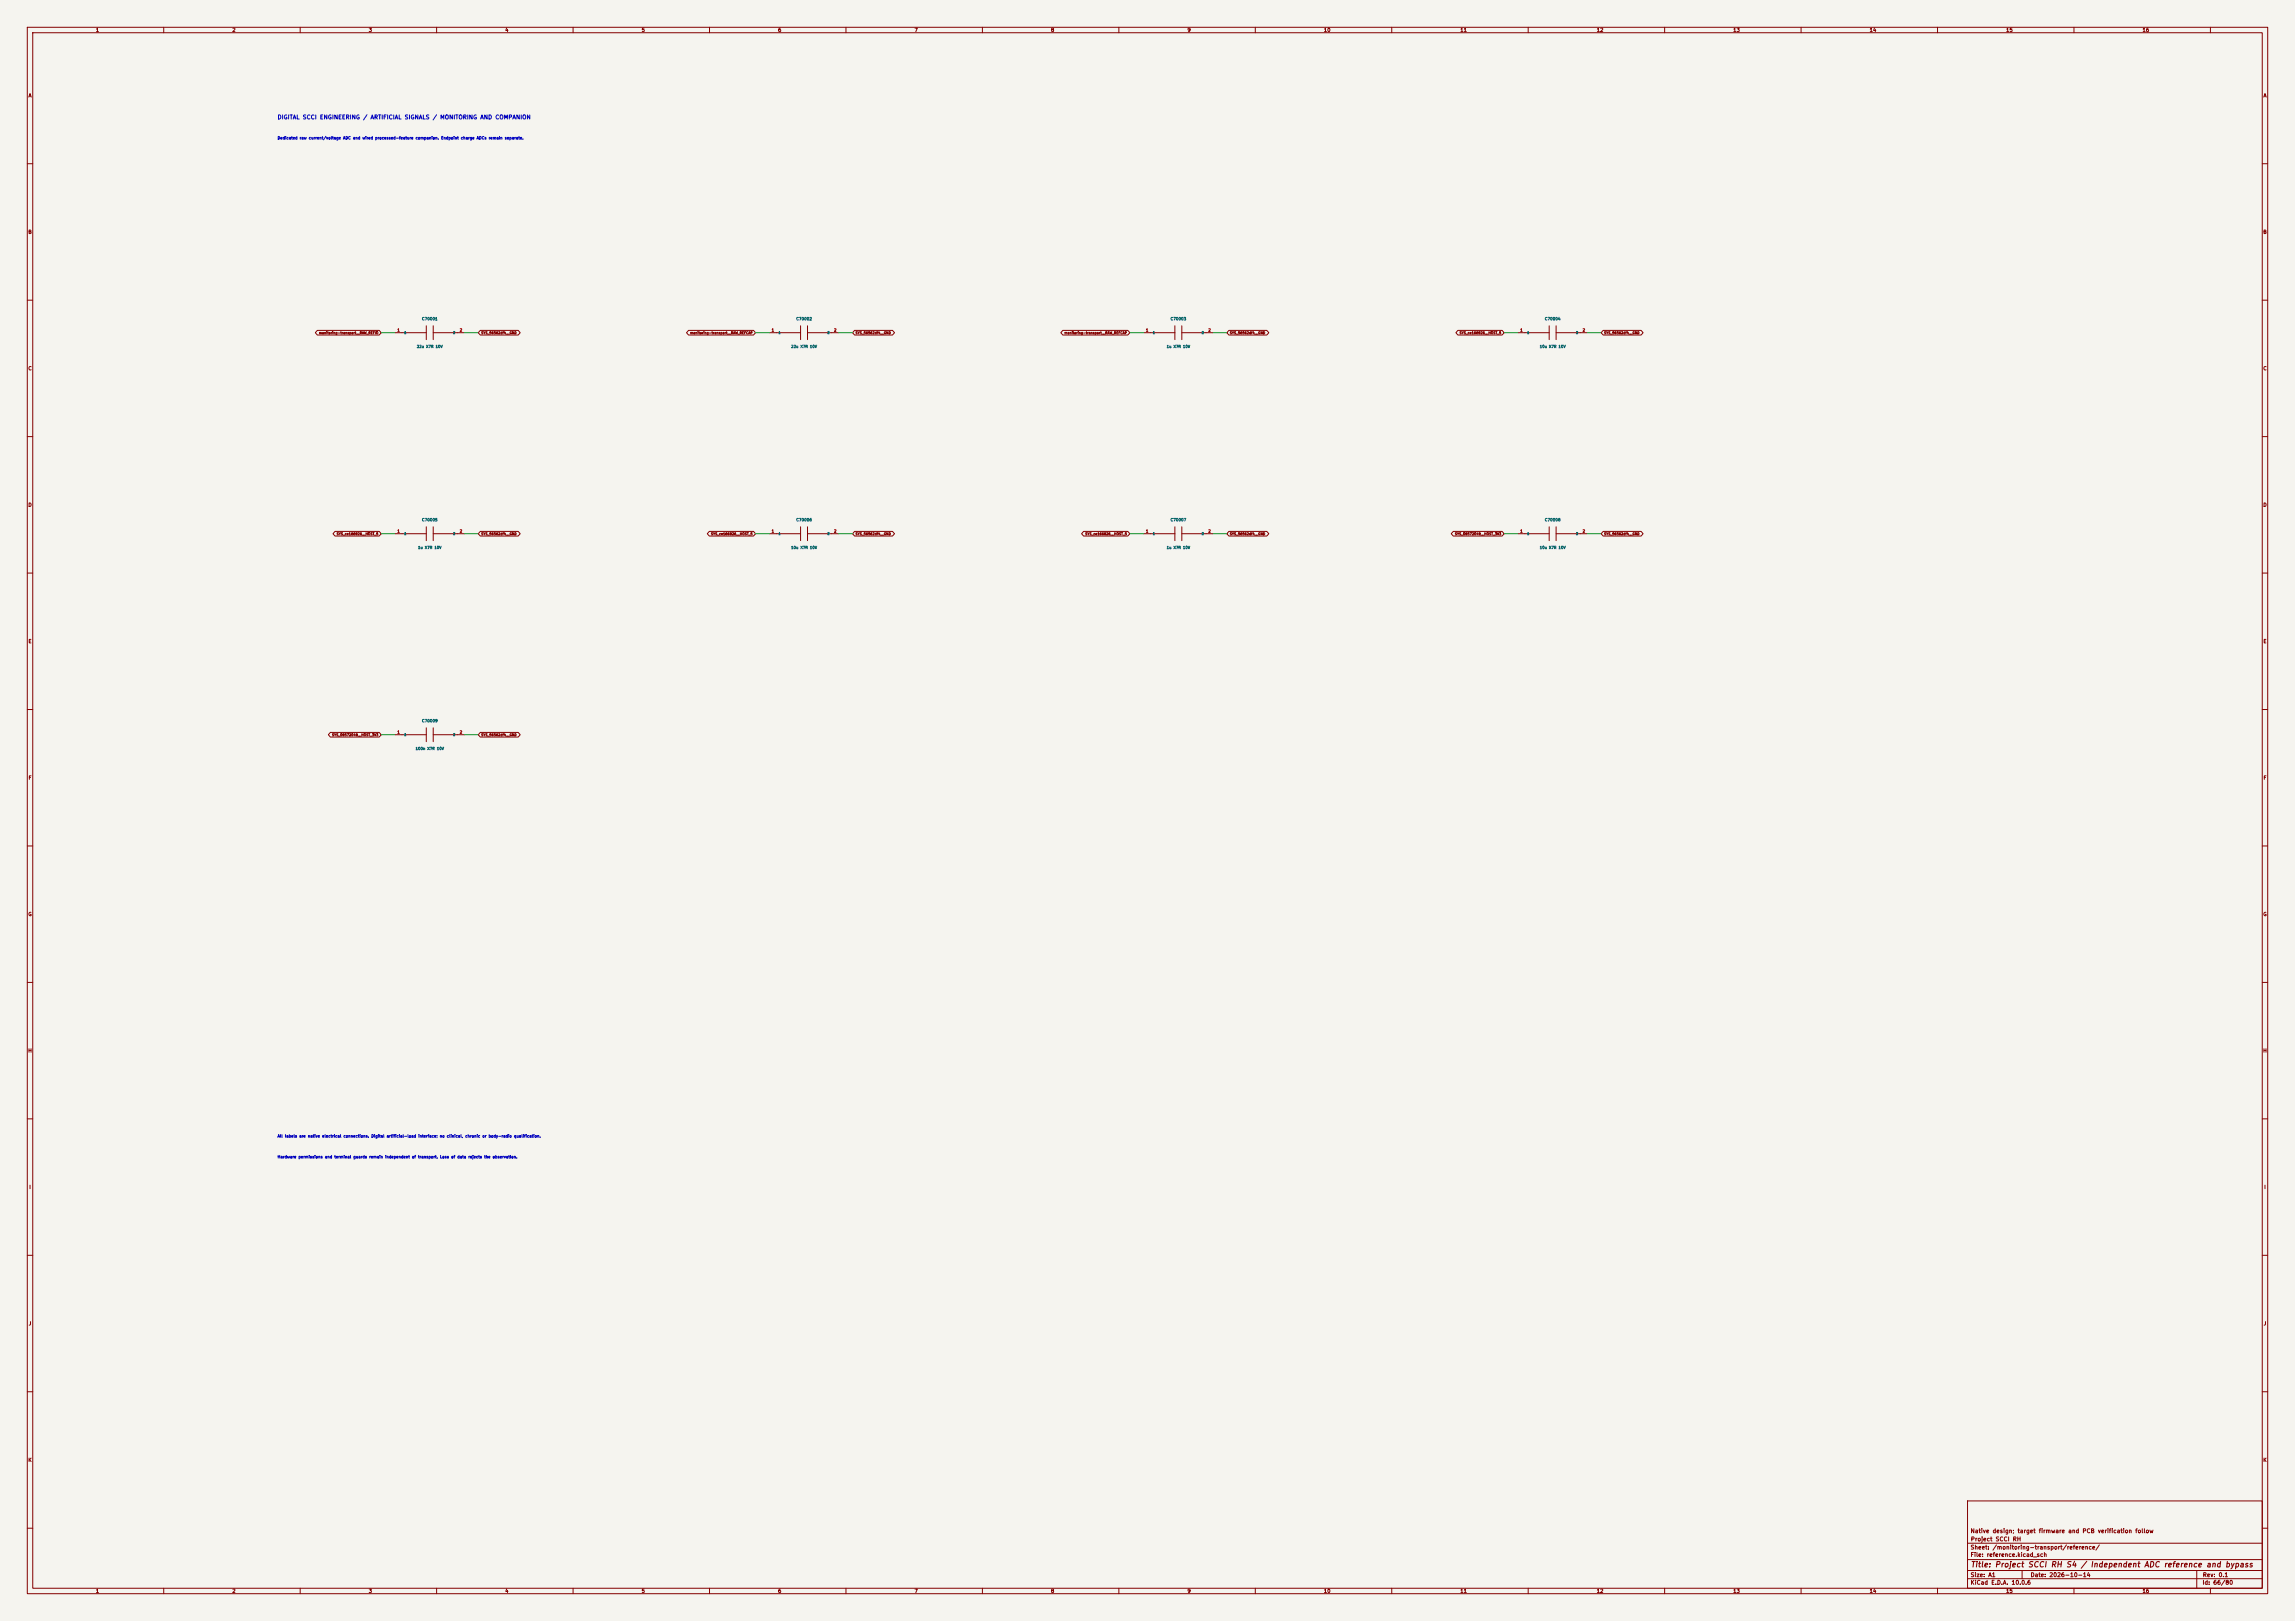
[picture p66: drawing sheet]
<svg xmlns="http://www.w3.org/2000/svg" width="841mm" height="594mm" viewBox="0 0 841 594" stroke-linecap="round" stroke-linejoin="round" font-family="sans-serif">
<defs><g id="words">
<text font-size="2" fill="#840000" x="722" y="574.8">Title: Project SCCI RH S4 / Independent ADC reference and bypass</text>
<text font-size="1.5" fill="#0000c2" x="101.6" y="44.1">DIGITAL SCCI ENGINEERING / ARTIFICIAL SIGNALS / MONITORING AND COMPANION</text>
<g font-size="1.5" fill="#840000">
<text x="721.9" y="562.1">Native design; target firmware and PCB verification follow</text>
<text x="721.9" y="568.1">Sheet: /monitoring-transport/reference/</text>
<text x="722" y="565.1">Project SCCI RH</text>
<text x="721.9" y="570.8">File: reference.kicad_sch</text>
<text x="721.9" y="581">KiCad E.D.A. 10.0.6</text>
<text x="721.9" y="578.2">Size: A1</text>
<text x="743.9" y="578.2">Date: 2026-10-14</text>
<text x="806.9" y="581">Id: 66/80</text>
<text x="807" y="578.2">Rev: 0.1</text>
</g>
<g font-size="1.3" fill="#840000">
<text x="35" y="12">1</text>
<text x="85" y="12">2</text>
<text x="135" y="12">3</text>
<text x="185" y="12">4</text>
<text x="235" y="12">5</text>
<text x="285" y="12">6</text>
<text x="335" y="12">7</text>
<text x="385" y="12">8</text>
<text x="435" y="12">9</text>
<text x="485" y="12">10</text>
<text x="535" y="12">11</text>
<text x="585" y="12">12</text>
<text x="635" y="12">13</text>
<text x="685" y="12">14</text>
<text x="735" y="12">15</text>
<text x="785" y="12">16</text>
<text x="10.3" y="36">A</text>
<text x="829.3" y="36">A</text>
<text x="10.2" y="86">B</text>
<text x="829.2" y="86">B</text>
<text x="10.2" y="136">C</text>
<text x="829.2" y="136">C</text>
<text x="10.2" y="186">D</text>
<text x="829.2" y="186">D</text>
<text x="10.3" y="236">E</text>
<text x="829.3" y="236">E</text>
<text x="10.3" y="286">F</text>
<text x="829.3" y="286">F</text>
<text x="10.2" y="336">G</text>
<text x="829.2" y="336">G</text>
<text x="10.2" y="386">H</text>
<text x="829.2" y="386">H</text>
<text x="10.6" y="436">I</text>
<text x="829.6" y="436">I</text>
<text x="10.4" y="486">J</text>
<text x="829.4" y="486">J</text>
<text x="10.2" y="536">K</text>
<text x="829.2" y="536">K</text>
<text x="35" y="584">1</text>
<text x="85" y="584">2</text>
<text x="135" y="584">3</text>
<text x="185" y="584">4</text>
<text x="235" y="584">5</text>
<text x="285" y="584">6</text>
<text x="335" y="584">7</text>
<text x="385" y="584">8</text>
<text x="435" y="584">9</text>
<text x="485" y="584">10</text>
<text x="535" y="584">11</text>
<text x="585" y="584">12</text>
<text x="635" y="584">13</text>
<text x="685" y="584">14</text>
<text x="735" y="584">15</text>
<text x="785" y="584">16</text>
</g>
<g font-size="1" fill="#0000c2">
<text x="101.6" y="51.3">Dedicated raw current/voltage ADC and wired processed-feature companion. Endpoint charge ADCs remain separate.</text>
<text x="101.6" y="417.1">All labels are native electrical connections. Digital artificial-load interface; no clinical, chronic or body-radio qualification.</text>
<text x="101.6" y="424.7">Hardware permissions and terminal guards remain independent of transport. Loss of data rejects the observation.</text>
</g>
<g font-size="1" fill="#006464">
<text x="154.5" y="117.6">C70001</text>
<text x="291.7" y="117.6">C70002</text>
<text x="428.8" y="117.6">C70003</text>
<text x="566" y="117.6">C70004</text>
<text x="152.6" y="127.7">22u X7R 10V</text>
<text x="289.8" y="127.7">22u X7R 10V</text>
<text x="427.4" y="127.7">1u X7R 10V</text>
<text x="564.1" y="127.7">10u X7R 10V</text>
<text x="154.5" y="191.3">C70005</text>
<text x="291.7" y="191.3">C70006</text>
<text x="428.8" y="191.3">C70007</text>
<text x="566" y="191.3">C70008</text>
<text x="153.1" y="201.4">1u X7R 10V</text>
<text x="289.8" y="201.4">10u X7R 10V</text>
<text x="427.4" y="201.4">1u X7R 10V</text>
<text x="564.1" y="201.4">10u X7R 10V</text>
<text x="154.5" y="264.9">C70009</text>
<text x="152.2" y="275">100n X7R 10V</text>
</g>
<g font-size="1" fill="#a90000">
<text x="145.5" y="121.7">1</text>
<text x="168.3" y="121.7">2</text>
<text x="282.6" y="121.7">1</text>
<text x="305.5" y="121.7">2</text>
<text x="419.8" y="121.7">1</text>
<text x="442.7" y="121.7">2</text>
<text x="557" y="121.7">1</text>
<text x="579.8" y="121.7">2</text>
<text x="145.5" y="195.4">1</text>
<text x="168.3" y="195.4">2</text>
<text x="282.6" y="195.4">1</text>
<text x="305.5" y="195.4">2</text>
<text x="419.8" y="195.4">1</text>
<text x="442.7" y="195.4">2</text>
<text x="557" y="195.4">1</text>
<text x="579.8" y="195.4">2</text>
<text x="145.5" y="269.1">1</text>
<text x="168.3" y="269.1">2</text>
</g>
<g font-size=".9" fill="#840000">
<text x="116.8" y="122.6">monitoring-transport__RAW_REFIO</text>
<text x="176.2" y="122.6">SYS_56562df4__GND</text>
<text x="252.8" y="122.6">monitoring-transport__RAW_REFCAP</text>
<text x="313.4" y="122.6">SYS_56562df4__GND</text>
<text x="390" y="122.6">monitoring-transport__RAW_REFCAP</text>
<text x="450.6" y="122.6">SYS_56562df4__GND</text>
<text x="534.7" y="122.6">SYS_ce166826__HOST_5</text>
<text x="587.7" y="122.6">SYS_56562df4__GND</text>
<text x="123.3" y="196.3">SYS_ce166826__HOST_5</text>
<text x="176.2" y="196.3">SYS_56562df4__GND</text>
<text x="260.4" y="196.3">SYS_ce166826__HOST_5</text>
<text x="313.4" y="196.3">SYS_56562df4__GND</text>
<text x="397.6" y="196.3">SYS_ce166826__HOST_5</text>
<text x="450.6" y="196.3">SYS_56562df4__GND</text>
<text x="533" y="196.3">SYS_08572049__HOST_3V3</text>
<text x="587.7" y="196.3">SYS_56562df4__GND</text>
<text x="121.6" y="269.9">SYS_08572049__HOST_3V3</text>
<text x="176.2" y="269.9">SYS_56562df4__GND</text>
</g>
<g font-size=".9" fill="#006464">
<text x="148" y="122.6">1</text>
<text x="165.9" y="122.6">2</text>
<text x="285.2" y="122.6">1</text>
<text x="303.1" y="122.6">2</text>
<text x="422.4" y="122.6">1</text>
<text x="440.3" y="122.6">2</text>
<text x="559.5" y="122.6">1</text>
<text x="577.4" y="122.6">2</text>
<text x="148" y="196.2">1</text>
<text x="165.9" y="196.2">2</text>
<text x="285.2" y="196.2">1</text>
<text x="303.1" y="196.2">2</text>
<text x="422.4" y="196.2">1</text>
<text x="440.3" y="196.2">2</text>
<text x="559.5" y="196.2">1</text>
<text x="577.4" y="196.2">2</text>
<text x="148" y="269.9">1</text>
<text x="165.9" y="269.9">2</text>
</g>
</g></defs>
<path d="M0 0h841v594h-841z" fill="#f5f4ef" stroke="#f5f4ef" stroke-width=".37"/>
<g fill="none" stroke="#840000" stroke-width=".37">
<path d="M10 10h821v574h-821zM12 12h817v570h-817zM60 10v2M110 10v2M160 10v2M210 10v2M260 10v2M310 10v2M360 10v2M410 10v2M460 10v2M510 10v2"/>
<path d="M560 10v2M610 10v2M660 10v2M710 10v2M760 10v2M810 10v2M10 60h2M829 60h2M10 110h2M156.2 119.4v5.1M158.7 119.4v5.1M293.4 119.4v5.1"/>
<path d="M295.9 119.4v5.1M430.5 119.4v5.1M433.1 119.4v5.1M567.7 119.4v5.1M570.2 119.4v5.1M829 110h2M116.3 121.1h22.7l.7 .8-.7 .9h-22.7l-.8-.9zM144.8 121.9h11.4M158.7 121.9h11.5M176 121.1h13.9l.7 .8-.7 .9h-13.9l-.7-.9zM252.3 121.1h23.8l.8 .8-.8 .9h-23.8l-.7-.9zM281.9 121.9h11.5"/>
<path d="M295.9 121.9h11.4M313.2 121.1h13.8l.8 .8-.8 .9h-13.8l-.8-.9zM389.5 121.1h23.8l.7 .8-.7 .9h-23.8l-.8-.9zM419.1 121.9h11.4M433.1 121.9h11.4M450.3 121.1h13.9l.8 .8-.8 .9h-13.9l-.7-.9zM534.2 121.1h16.2l.8 .8-.8 .9h-16.2l-.7-.9zM556.3 121.9h11.4M570.2 121.9h11.5M587.5 121.1h13.9l.7 .8-.7 .9h-13.9l-.8-.9zM10 160h2M829 160h2"/>
<path d="M122.8 194.7h16.2l.7 .9-.7 .8h-16.2l-.8-.8zM144.8 195.6h11.4M156.2 193v5.1M158.7 195.6h11.5M158.7 193v5.1M176 194.7h13.9l.7 .9-.7 .8h-13.9l-.7-.8zM259.9 194.7h16.2l.8 .9-.8 .8h-16.2l-.7-.8zM281.9 195.6h11.5M293.4 193v5.1M295.9 193v5.1M295.9 195.6h11.4M313.2 194.7h13.8l.8 .9-.8 .8h-13.8l-.8-.8z"/>
<path d="M397.1 194.7h16.2l.7 .9-.7 .8h-16.2l-.8-.8zM419.1 195.6h11.4M430.5 193v5.1M433.1 195.6h11.4M433.1 193v5.1M450.3 194.7h13.9l.8 .9-.8 .8h-13.9l-.7-.8zM532.5 194.7h17.9l.8 .9-.8 .8h-17.9l-.7-.8zM556.3 195.6h11.4M567.7 193v5.1M570.2 193v5.1M570.2 195.6h11.5M587.5 194.7h13.9l.7 .9-.7 .8h-13.9l-.8-.8z"/>
<path d="M10 210h2M829 210h2M10 260h2M829 260h2M121.1 268.4h17.9l.7 .8-.7 .9h-17.9l-.8-.9zM144.8 269.2h11.4M156.2 266.7v5.1M158.7 266.7v5.1M158.7 269.2h11.5M176 268.4h13.9l.7 .8-.7 .9h-13.9l-.7-.9zM10 310h2M829 310h2"/>
<path d="M10 360h2M829 360h2M10 410h2M829 410h2M10 460h2M829 460h2M10 510h2M829 510h2M10 560h2M721 550h108v32h-108zM829 560h2M721 578.5h108"/>
<path d="M721 575.5h108M721 571.5h108M721 565.5h108M741 575.5v3M805 575.5v6.5M60 582v2M110 582v2M160 582v2M210 582v2M260 582v2M310 582v2M360 582v2"/>
<path d="M410 582v2M460 582v2M510 582v2M560 582v2M610 582v2M660 582v2M710 582v2M760 582v2M810 582v2"/>
</g>
<g fill="none" stroke="#009600" stroke-width=".37">
<path d="M139.7 121.9h5.1M170.2 121.9h5.1M276.9 121.9h5M307.3 121.9h5.1M414 121.9h5.1M444.5 121.9h5.1M551.2 121.9h5.1M581.7 121.9h5M139.7 195.6h5.1M170.2 195.6h5.1M276.9 195.6h5M307.3 195.6h5.1"/>
<path d="M414 195.6h5.1M444.5 195.6h5.1M551.2 195.6h5.1M581.7 195.6h5M139.7 269.2h5.1M170.2 269.2h5.1"/>
</g>
<use href="#words"/>
</svg>
